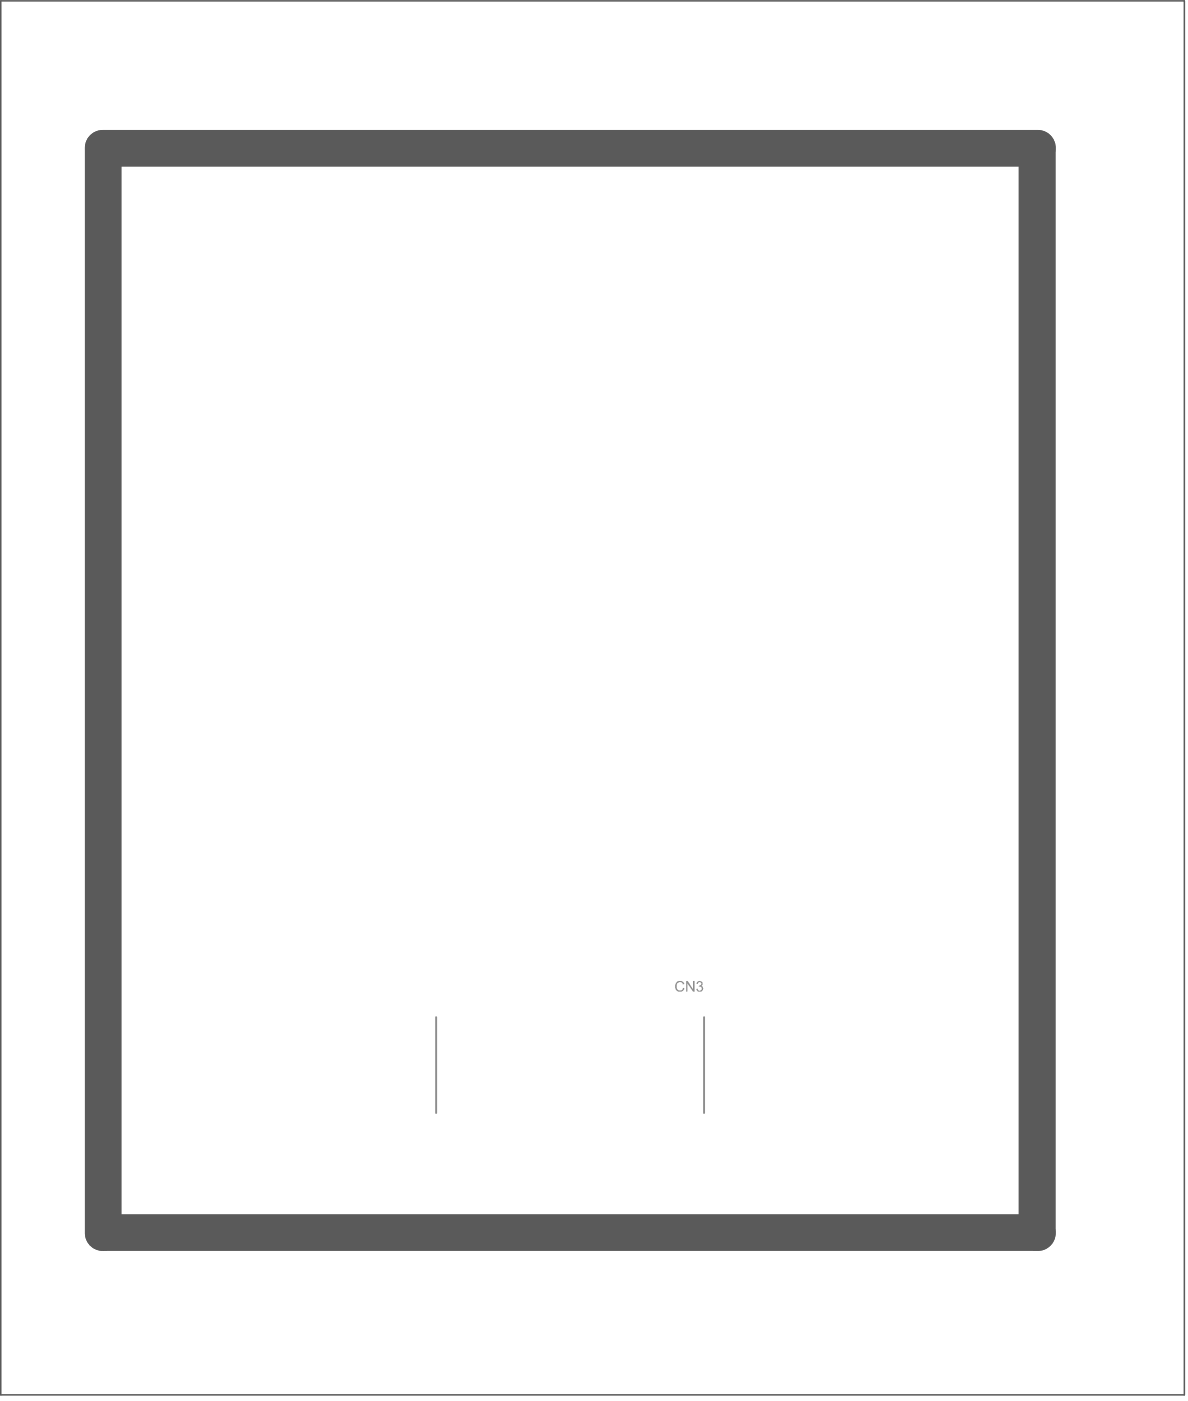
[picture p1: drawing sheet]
<svg xmlns="http://www.w3.org/2000/svg" width="132mm" height="156mm" viewBox="0 0 132 156" stroke-linecap="round" stroke-linejoin="round" font-family="sans-serif">
<path d="M11.4 16.4h103.9v120.5h-103.9z" fill="none" stroke="#5a5a5a" stroke-width="4"/>
<path d="M.1 .1h131.4v154.8h-131.4z" fill="none" stroke="#5a5a5a" stroke-width=".17"/>
<path d="M13.4 18.4h99.8v116.5h-99.8z" fill="none" stroke="#5a5a5a" stroke-width=".21"/>
<path d="M48.4 112.9v10.7M78.2 112.9v10.7" fill="none" stroke="#8c8c8c" stroke-width=".21"/>
<g fill="#8c8c8c">
<path d="M75.2 109h.1a.48 .48 0 0 1 .7 .3h-.2a.36 .36 0 0 0-.4-.2 .36 .36 0 0 0-.2 .5 .36 .36 0 0 0 .2 .4 .36 .36 0 0 0 .5-.3h.1a.54 .54 0 0 1-.7 .4 .54 .54 0 0 1-.3-.7z"/>
<path d="M76.2 108.9h.2l.6 1v-1h.1v1.2h-.1l-.7-.9v.9h-.1z"/>
<path d="M77.5 109a.3 .3 0 0 1 .4 .1 .3 .3 0 0 1 0 .4 .36 .36 0 0 1 .1 .6 .36 .36 0 0 1-.6-.1l-.1-.2h.2a.24 .24 0 0 0 .3 .2 .24 .24 0 0 0 .2-.3 .24 .24 0 0 0-.4-.1v-.2a.2 .2 0 0 0 .3-.1 .2 .2 0 0 0-.1-.2 .2 .2 0 0 0-.3 .1h-.2z"/>
</g>
</svg>
